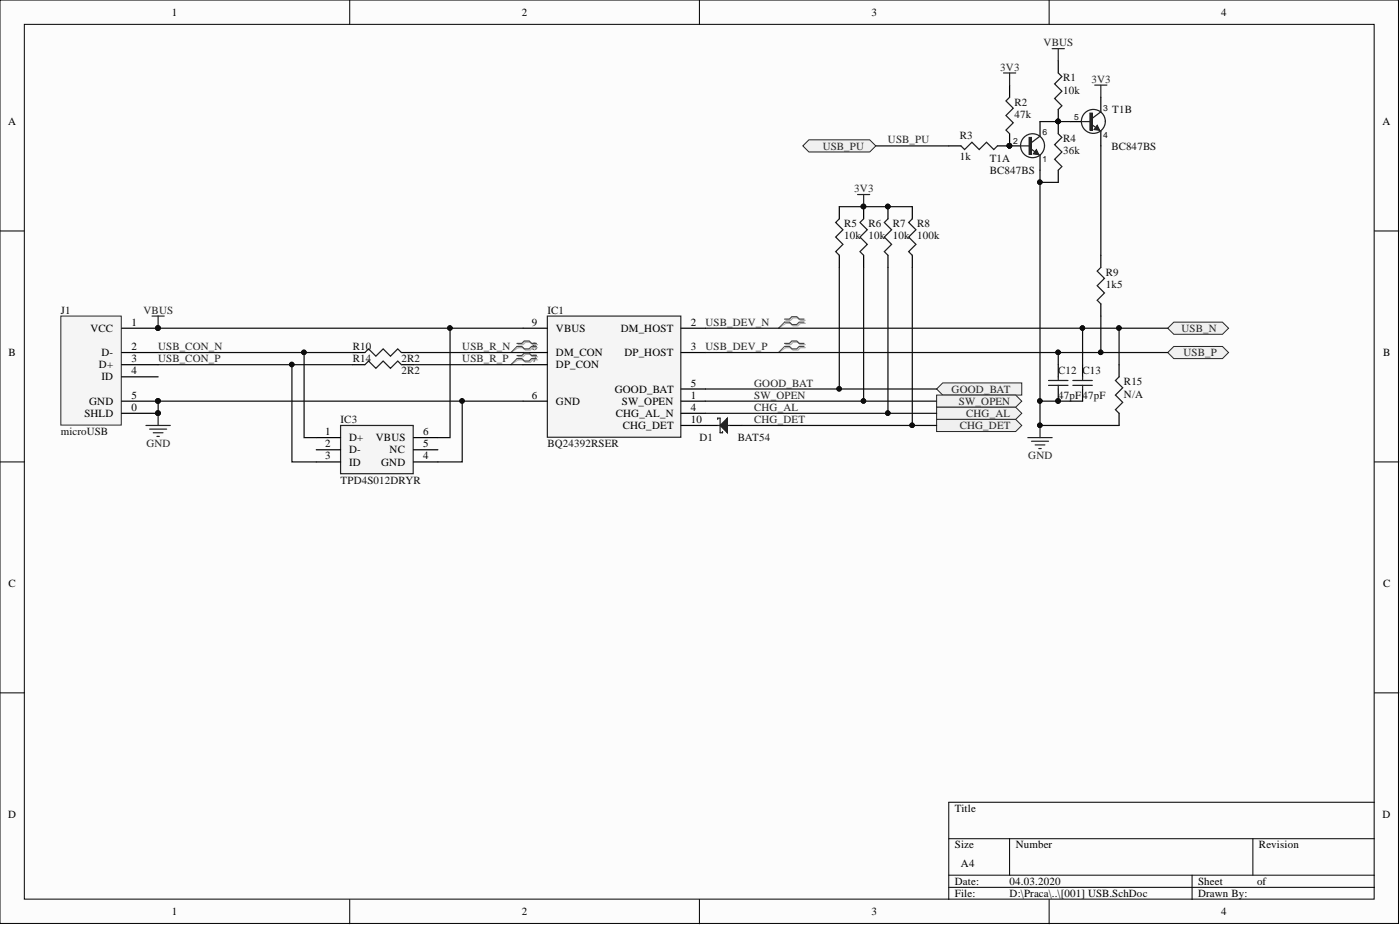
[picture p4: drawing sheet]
<svg xmlns="http://www.w3.org/2000/svg" width="292mm" height="193mm" viewBox="0 0 292 193" stroke-linecap="round" stroke-linejoin="round" font-family="sans-serif">
<defs><g id="words">
<g font-size="2.3">
<text x="35.9" y="3.3">1</text>
<text x="108.9" y="3.3">2</text>
<text x="181.8" y="3.3">3</text>
<text x="254.8" y="3.3">4</text>
<text x="1.7" y="26.1">A</text>
<text x="288.5" y="26.1">A</text>
<text x="18.9" y="69.2">VCC</text>
<text x="27.4" y="68">1</text>
<text x="111" y="68">9</text>
<text x="116" y="69.2">VBUS</text>
<text x="129.5" y="69.2">DM_HOST</text>
<text x="144.2" y="68">2</text>
<text x="1.8" y="74.3">B</text>
<text x="20.6" y="76.8">D+</text>
<text x="21.1" y="74.3">D-</text>
<text x="27.4" y="73">2</text>
<text x="27.4" y="75.6">3</text>
<text x="111" y="75.6">7</text>
<text x="111" y="73">8</text>
<text x="116" y="76.8">DP_CON</text>
<text x="116" y="74.3">DM_CON</text>
<text x="130.3" y="74.3">DP_HOST</text>
<text x="144.2" y="73">3</text>
<text x="288.6" y="74.3">B</text>
<text x="21.1" y="79.4">ID</text>
<text x="27.4" y="78.1">4</text>
<text x="27.4" y="83.2">5</text>
<text x="111" y="83.2">6</text>
<text x="128.2" y="81.9">GOOD_BAT</text>
<text x="144.2" y="83.2">1</text>
<text x="144.2" y="80.6">5</text>
<text x="17.6" y="87">SHLD</text>
<text x="18.6" y="84.4">GND</text>
<text x="27.4" y="85.7">0</text>
<text x="116" y="84.4">GND</text>
<text x="128.5" y="87">CHG_AL_N</text>
<text x="129.8" y="84.4">SW_OPEN</text>
<text x="129.9" y="89.5">CHG_DET</text>
<text x="144.2" y="85.7">4</text>
<text x="144.2" y="88.3">10</text>
<text x="67.8" y="90.8">1</text>
<text x="67.8" y="93.3">2</text>
<text x="67.8" y="95.9">3</text>
<text x="72.8" y="92.1">D+</text>
<text x="72.8" y="94.6">D-</text>
<text x="78.4" y="92.1">VBUS</text>
<text x="81.3" y="94.6">NC</text>
<text x="88.3" y="90.8">6</text>
<text x="88.3" y="93.3">5</text>
<text x="88.3" y="95.9">4</text>
<text x="72.8" y="97.1">ID</text>
<text x="79.5" y="97.1">GND</text>
<text x="1.8" y="122.5">C</text>
<text x="288.6" y="122.5">C</text>
<text x="1.7" y="170.7">D</text>
<text x="199.2" y="169.4">Title</text>
<text x="288.5" y="170.7">D</text>
<text x="199.2" y="177">Size</text>
<text x="211.9" y="177">Number</text>
<text x="262.7" y="177">Revision</text>
<text x="199.2" y="184.6">Date:</text>
<text x="200.5" y="180.8">A4</text>
<text x="210.6" y="184.6">04.03.2020</text>
<text x="250" y="184.6">Sheet</text>
<text x="262.3" y="184.6">of</text>
<text x="35.9" y="190.9">1</text>
<text x="108.9" y="190.9">2</text>
<text x="181.8" y="190.9">3</text>
<text x="199.2" y="187.1">File:</text>
<text x="210.6" y="187.1">D:\Praca\..\[001] USB.SchDoc</text>
<text x="250" y="187.1">Drawn By:</text>
<text x="254.8" y="190.9">4</text>
</g>
<g font-size="2.3" fill="#262626">
<text x="217.8" y="9.6">VBUS</text>
<text x="208.7" y="14.7">3V3</text>
<text x="227.7" y="17.3">3V3</text>
<text x="185.3" y="29.9">USB_PU</text>
<text x="171.6" y="31.2">USB_PU</text>
<text x="178.2" y="40.1">3V3</text>
<text x="29.9" y="65.4">VBUS</text>
<text x="147.2" y="68">USB_DEV_N</text>
<text x="246.5" y="69.2">USB_N</text>
<text x="33" y="73">USB_CON_N</text>
<text x="33" y="75.6">USB_CON_P</text>
<text x="96.4" y="73">USB_R_N</text>
<text x="96.4" y="75.6">USB_R_P</text>
<text x="147.2" y="73">USB_DEV_P</text>
<text x="246.9" y="74.3">USB_P</text>
<text x="157.4" y="80.6">GOOD_BAT</text>
<text x="157.4" y="83.2">SW_OPEN</text>
<text x="198.5" y="81.9">GOOD_BAT</text>
<text x="157.4" y="85.7">CHG_AL</text>
<text x="157.4" y="88.3">CHG_DET</text>
<text x="200.1" y="84.4">SW_OPEN</text>
<text x="200.2" y="89.5">CHG_DET</text>
<text x="201.6" y="87">CHG_AL</text>
<text x="30.5" y="93.3">GND</text>
<text x="214.5" y="95.9">GND</text>
</g>
<g font-size="2.3" fill="#0e0e0e">
<text x="221.8" y="17">R1</text>
<text x="211.7" y="22.1">R2</text>
<text x="221.8" y="19.5">10k</text>
<text x="232" y="23.6">T1B</text>
<text x="200.2" y="28.9">R3</text>
<text x="211.7" y="24.6">47k</text>
<text x="221.8" y="29.7">R4</text>
<text x="200.2" y="33.5">1k</text>
<text x="206.5" y="33.7">T1A</text>
<text x="221.8" y="32.2">36k</text>
<text x="231.9" y="31.2">BC847BS</text>
<text x="206.5" y="36.3">BC847BS</text>
<text x="176.1" y="47.4">R5</text>
<text x="181.2" y="47.4">R6</text>
<text x="186.3" y="47.4">R7</text>
<text x="191.4" y="47.4">R8</text>
<text x="176.1" y="50">10k 10k 10k 100k</text>
<text x="230.7" y="57.6">R9</text>
<text x="12.7" y="65.4">J1</text>
<text x="114.2" y="65.4">IC1</text>
<text x="230.7" y="60.1">1k5</text>
<text x="73.6" y="73">R10</text>
<text x="73.6" y="75.6">R14</text>
<text x="83.8" y="75.6">2R2</text>
<text x="83.8" y="78.1">2R2</text>
<text x="220.8" y="83.2">47pF47pF</text>
<text x="220.8" y="78.1">C12 C13</text>
<text x="234.5" y="82.9">N/A</text>
<text x="234.5" y="80.4">R15</text>
<text x="71.1" y="88.3">IC3</text>
<text x="12.7" y="90.8">microUSB</text>
<text x="114.2" y="93.3">BQ24392RSER</text>
<text x="145.9" y="92.1">D1</text>
<text x="154" y="92.1">BAT54</text>
<text x="71.1" y="100.9">TPD4S012DRYR</text>
</g>
<g font-size="1.8" fill="#0e0e0e">
<text x="230.2" y="23.2">3</text>
<text x="217.5" y="28.2">6</text>
<text x="224.1" y="24.9">5</text>
<text x="230.2" y="28.7">4</text>
<text x="211.4" y="30">2</text>
<text x="217.5" y="33.8">1</text>
</g>
</g></defs>
<g fill="#fcfcfc" stroke="#000" stroke-width=".21">
<path d="M0 0h291.8v192.6h-291.8z"/>
<path d="M5.1 5.1h281.6v182.5h-281.6z"/>
</g>
<g fill="none" stroke="#000" stroke-width=".21">
<path d="M73 0v5.1M145.9 0v5.1M218.9 0v5.1M0 48.2h5.1M286.8 48.2h5.1M0 96.4h5.1M286.8 96.4h5.1M0 144.5h5.1M286.8 144.5h5.1M198 175h88.8M210.6 175v7.6M261.4 175v7.6"/>
<path d="M286.8 167.4h-88.8v20.2M73 187.6v5.1M145.9 187.6v5.1M198 182.6h88.8M198 185.1h88.8M218.9 187.6v5.1M248.7 182.6v5"/>
</g>
<path d="M71.1 88.8h15.1v10h-15.1z" fill="#f5f5f5" stroke="#262626" stroke-width=".25"/>
<path d="M66 91.3h5.1M66 93.8h5.1M66 96.4h5.1M86.3 91.3h5.1M86.3 93.8h5.1M86.3 96.4h5.1" fill="none" stroke="#000" stroke-width=".25"/>
<g fill="#f0f0f0" stroke="#262626" stroke-width=".21">
<path d="M243.6 68.5l1.3-1.3h10.2l1.2 1.3-1.2 1.2h-10.2z" fill-rule="evenodd"/>
<path d="M243.6 73.5l1.3-1.2h10.2l1.2 1.2-1.2 1.3h-10.2z" fill-rule="evenodd"/>
</g>
<g fill="none" stroke="#000" stroke-width=".25">
<path d="M210.6 17.8v2.5M220.8 12.7v2.5M198 30.4h2.5M208.1 30.4h4.8M210.6 27.9v2.5M217 25.4v3M217 32.5v3M220.8 22.8v5.1M220.8 35.5v2.5M229.7 53.3v2.5M220.8 76.1v2.5M225.9 76.1v2.5"/>
<path d="M229.7 63.4v2.5M220.8 81.2v2.5M225.9 81.2v2.5"/>
</g>
<g fill="none" stroke="#1c1c1c" stroke-width=".25">
<path d="M220.8 15.2l.8 .8-1.6 1.5 1.6 1.5-1.6 1.5 1.6 1.6-.8 .7M200.5 30.4l.8 .8 1.5-1.5 1.5 1.5 1.5-1.5 1.5 1.5 .8-.8M210.6 20.3l-.7 .8 1.5 1.5-1.5 1.5 1.5 1.5-1.5 1.5 .7 .8M220.8 27.9l.8 .8-1.6 1.5 1.6 1.5-1.6 1.5 1.6 1.5-.8 .8M229.7 55.8l-.8 .8 1.5 1.5-1.5 1.5 1.5 1.5-1.5 1.5 .8 .8M218.8 79.4h4M220.8 78.6v.8M223.8 79.4h4.1M225.9 78.6v.8M218.8 80.4h4M220.8 80.4v.8M223.8 80.4h4.1"/>
<path d="M225.9 80.4v.8"/>
</g>
<g fill="#0e0e0e" stroke="#0e0e0e" stroke-width=".21">
<circle cx="210.6" cy="30.4" r=".47"/>
<circle cx="217" cy="88.7" r=".47"/>
<circle cx="220.8" cy="25.3" r=".47"/>
<circle cx="220.8" cy="83.6" r=".47"/>
</g>
<path d="M209.4 15.2h2.5M210.6 15.2v2.6M219.5 10.2h2.6M220.8 10.2v2.5M228.4 17.8h2.5M229.7 17.8v2.5M214.5 91.3h5M215.2 92.1h3.6M216 92.8h2M216.7 93.6h.5M217 88.8v2.5" fill="none" stroke="#262626" stroke-width=".25"/>
<path d="M216.2 31.2l.6 1.1-1.2-.2z" fill="#1c1c1c"/>
<path d="M216.2 31.2l.6 1.1-1.2-.2z" fill="none" stroke="#1c1c1c" stroke-width=".21"/>
<path d="M214.7 28.7h.5v3.5h-.5z" fill-rule="evenodd" fill="#1c1c1c"/>
<path d="M214.7 28.7h.5v3.5h-.5z" fill="none" stroke="#1c1c1c" stroke-width=".21"/>
<g fill="none" stroke="#1c1c1c" stroke-width=".25">
<path d="M212.9 30.4h2.1M215 30.9l2 1.6M217 28.4l-2 1.5"/>
<circle cx="215.4" cy="30.4" r="2.5"/>
</g>
<circle cx="210.6" cy="30.4" r=".47" fill="#0e0e0e" stroke="#0e0e0e" stroke-width=".21"/>
<path d="M223.3 25.4h2.3M229.7 20.3v3M229.7 27.4v3" fill="none" stroke="#000" stroke-width=".25"/>
<path d="M228.9 26.1l.6 1.1-1.2-.2z" fill="#1c1c1c"/>
<path d="M228.9 26.1l.6 1.1-1.2-.2z" fill="none" stroke="#1c1c1c" stroke-width=".21"/>
<path d="M227.4 23.6h.5v3.5h-.5z" fill-rule="evenodd" fill="#1c1c1c"/>
<path d="M227.4 23.6h.5v3.5h-.5z" fill="none" stroke="#1c1c1c" stroke-width=".21"/>
<g fill="none" stroke="#1c1c1c" stroke-width=".25">
<path d="M225.6 25.4h2.1M227.7 25.9l2 1.5M229.7 23.3l-2 1.6"/>
<circle cx="228.1" cy="25.3" r="2.5"/>
</g>
<path d="M167.5 30.4l1.3-1.2h12.7l1.2 1.2-1.2 1.3h-12.7z" fill-rule="evenodd" fill="#f0f0f0" stroke="#262626" stroke-width=".21"/>
<path d="M163.9 71.9h1.1l.5-.5h1l.5 .5h1M163.9 72.5h1.1l.5 .5h1l.5-.5h1M163.9 66.8h1.1l.5-.5h1l.5 .5h1M163.9 67.5h1.1l.5 .5h1l.5-.5h1" fill="none" stroke="#aeaeae" stroke-width=".25"/>
<path d="M163.9 72.5l-1.5 1M163.9 67.5l-1.5 1" fill="none" stroke="#aeaeae" stroke-width=".21"/>
<path d="M163.7 71.6h1l.5-.5h1l.5 .5h1.1M163.7 72.3h1l.5 .5h1l.5-.5h1.1M163.7 66.6h1l.5-.5h1l.5 .5h1.1M163.7 67.2h1l.5 .5h1l.5-.5h1.1" fill="none" stroke="#4c4c4c" stroke-width=".25"/>
<path d="M163.7 72.3l-1.3 1.2M163.7 67.2l-1.3 1.3" fill="none" stroke="#4c4c4c" stroke-width=".21"/>
<path d="M233.5 76.1v2.5M233.5 86.2v2.6" fill="none" stroke="#000" stroke-width=".25"/>
<path d="M233.5 78.6l-.8 .8 1.5 1.5-1.5 1.5 1.5 1.5-1.5 1.6 .8 .7" fill="none" stroke="#1c1c1c" stroke-width=".25"/>
<path d="M114.2 65.9h27.8v25.3h-27.8z" fill="#f5f5f5" stroke="#262626" stroke-width=".25"/>
<path d="M109.1 68.5h5.1M109.1 73.5h5.1M109.1 76.1h5.1M142.1 68.5h5.1M142.1 73.5h5.1M109.1 83.7h5.1M142.1 83.7h5.1M142.1 86.2h5.1M142.1 81.2h5.1M142.1 88.8h5.1" fill="none" stroke="#000" stroke-width=".25"/>
<path d="M12.7 65.9h12.6v22.8h-12.6z" fill="#f5f5f5" stroke="#262626" stroke-width=".21"/>
<g fill="none" stroke="#000" stroke-width=".25">
<path d="M175.1 43.1v2.6M175.1 53.3v2.5M180.2 43.1v2.6M180.2 53.3v2.5M190.3 43.1v2.6M190.3 53.3v2.5M25.4 68.5h7.6M25.4 73.5h7.6M25.4 76.1h7.6M25.4 78.6h7.6M73.6 73.5h2.5M73.6 76.1h2.5"/>
<path d="M83.8 73.5h2.5M83.8 76.1h2.5M25.4 83.7h7.6M25.4 86.2h7.6M147.2 88.8h2.5M152.3 88.8h2.5"/>
</g>
<g fill="#0e0e0e" stroke="#0e0e0e" stroke-width=".21">
<circle cx="33" cy="68.4" r=".47"/>
<circle cx="33" cy="83.6" r=".47"/>
<circle cx="33" cy="86.2" r=".47"/>
<circle cx="180.2" cy="43.1" r=".47"/>
</g>
<path d="M178.9 40.6h2.6M180.2 40.6v2.5M31.7 65.9h2.6M33 65.9v2.6M30.5 88.8h5M31.2 89.5h3.6M32 90.3h2M32.7 91h.5M33 86.2v2.6" fill="none" stroke="#262626" stroke-width=".25"/>
<path d="M175.1 45.7l-.7 .7 1.5 1.5-1.5 1.6 1.5 1.5-1.5 1.5 .7 .8M180.2 45.7l-.8 .7 1.6 1.5-1.6 1.6 1.6 1.5-1.6 1.5 .8 .8M190.3 45.7l-.7 .7 1.5 1.5-1.5 1.6 1.5 1.5-1.5 1.5 .7 .8M76.1 73.5l.8-.7 1.5 1.5 1.5-1.5 1.6 1.5 1.5-1.5 .8 .7M76.1 76.1l.8-.8 1.5 1.5 1.5-1.5 1.6 1.5 1.5-1.5 .8 .8" fill="none" stroke="#1c1c1c" stroke-width=".25"/>
<path d="M150.2 88.8l1.6-1.6v3.1z" fill="#1c1c1c"/>
<path d="M149.7 87.5v-.3h.5v3.1h.6v-.3M149.7 88.8h2.6M150.2 88.8l1.6-1.6v3.1z" fill="none" stroke="#1c1c1c" stroke-width=".25"/>
<g fill="#f0f0f0" stroke="#262626" stroke-width=".21">
<path d="M195.4 81.2l1.3-1.3h16.5v2.5h-16.5z" fill-rule="evenodd"/>
<path d="M195.4 82.4h16.5l1.3 1.3-1.3 1.3h-16.5z" fill-rule="evenodd"/>
<path d="M195.4 85h16.5l1.3 1.2-1.3 1.3h-16.5z" fill-rule="evenodd"/>
<path d="M195.4 87.5h16.5l1.3 1.3-1.3 1.2h-16.5z" fill-rule="evenodd"/>
</g>
<path d="M185.3 43.1v2.6M185.3 53.3v2.5" fill="none" stroke="#000" stroke-width=".25"/>
<g fill="#0e0e0e" stroke="#0e0e0e" stroke-width=".21">
<circle cx="185.2" cy="43.1" r=".47"/>
<circle cx="220.8" cy="25.3" r=".47"/>
<circle cx="217" cy="38" r=".47"/>
<circle cx="220.8" cy="83.6" r=".47"/>
<circle cx="217" cy="83.6" r=".47"/>
<circle cx="220.8" cy="73.5" r=".47"/>
<circle cx="225.8" cy="68.4" r=".47"/>
<circle cx="229.6" cy="73.5" r=".47"/>
<circle cx="233.4" cy="68.4" r=".47"/>
<circle cx="217" cy="88.7" r=".47"/>
<circle cx="63.4" cy="73.5" r=".47"/>
<circle cx="33" cy="68.4" r=".47"/>
<circle cx="93.9" cy="68.4" r=".47"/>
<circle cx="60.9" cy="76" r=".47"/>
<circle cx="180.2" cy="43.1" r=".47"/>
<circle cx="185.2" cy="86.2" r=".47"/>
<circle cx="190.3" cy="88.7" r=".47"/>
<circle cx="33" cy="83.6" r=".47"/>
<circle cx="33" cy="86.2" r=".47"/>
<circle cx="96.4" cy="83.6" r=".47"/>
<circle cx="180.2" cy="83.6" r=".47"/>
<circle cx="175.1" cy="81.1" r=".47"/>
</g>
<path d="M185.3 45.7l-.8 .7 1.5 1.5-1.5 1.6 1.5 1.5-1.5 1.5 .8 .8" fill="none" stroke="#1c1c1c" stroke-width=".25"/>
<path d="M108.1 71.9h1l.5-.5h1.1l.5 .5h1M108.1 72.5h1l.5 .5h1.1l.5-.5h1M108.1 74.4h1l.5-.5h1.1l.5 .5h1M108.1 75.1h1l.5 .5h1.1l.5-.5h1" fill="none" stroke="#aeaeae" stroke-width=".25"/>
<path d="M108.1 72.5l-1.5 1M108.1 75.1l-1.5 1" fill="none" stroke="#aeaeae" stroke-width=".21"/>
<path d="M107.9 71.6h1l.5-.5h1l.5 .5h1M107.9 72.3h1l.5 .5h1l.5-.5h1M107.9 74.2h1l.5-.5h1l.5 .5h1M107.9 74.8h1l.5 .5h1l.5-.5h1" fill="none" stroke="#4c4c4c" stroke-width=".25"/>
<path d="M107.9 72.3l-1.3 1.2M107.9 74.8l-1.3 1.3" fill="none" stroke="#4c4c4c" stroke-width=".21"/>
<g fill="none" stroke="#0e0e0e" stroke-width=".25">
<path d="M182.7 30.4h15.3M217 25.4h6.3M217 35.5v53.3h16.5M217 38h3.8M229.7 30.4v22.9M175.1 43.1h15.2M175.1 55.8v25.4M180.2 55.8v27.9M185.3 55.8v30.4M190.3 55.8v33M33 73.5h40.6M33 68.5h76.1"/>
<path d="M33 76.1h40.6M60.9 76.1v20.3h5.1M63.4 73.5v17.8h2.6M86.3 73.5h22.8M86.3 76.1h22.8M93.9 68.5v22.8h-2.5M147.2 68.5h96.4M220.8 73.5v2.6M225.9 68.5v7.6M229.7 65.9v7.6h-82.5M229.7 73.5h13.9M233.5 68.5v7.6"/>
<path d="M96.4 83.7v12.7h-5M109.1 83.7h-76.1v2.5M147.2 86.2h48.2M147.2 83.7h48.2M147.2 81.2h48.2M154.8 88.8h40.6M217 83.7h8.9"/>
</g>
<use href="#words"/>
</svg>
